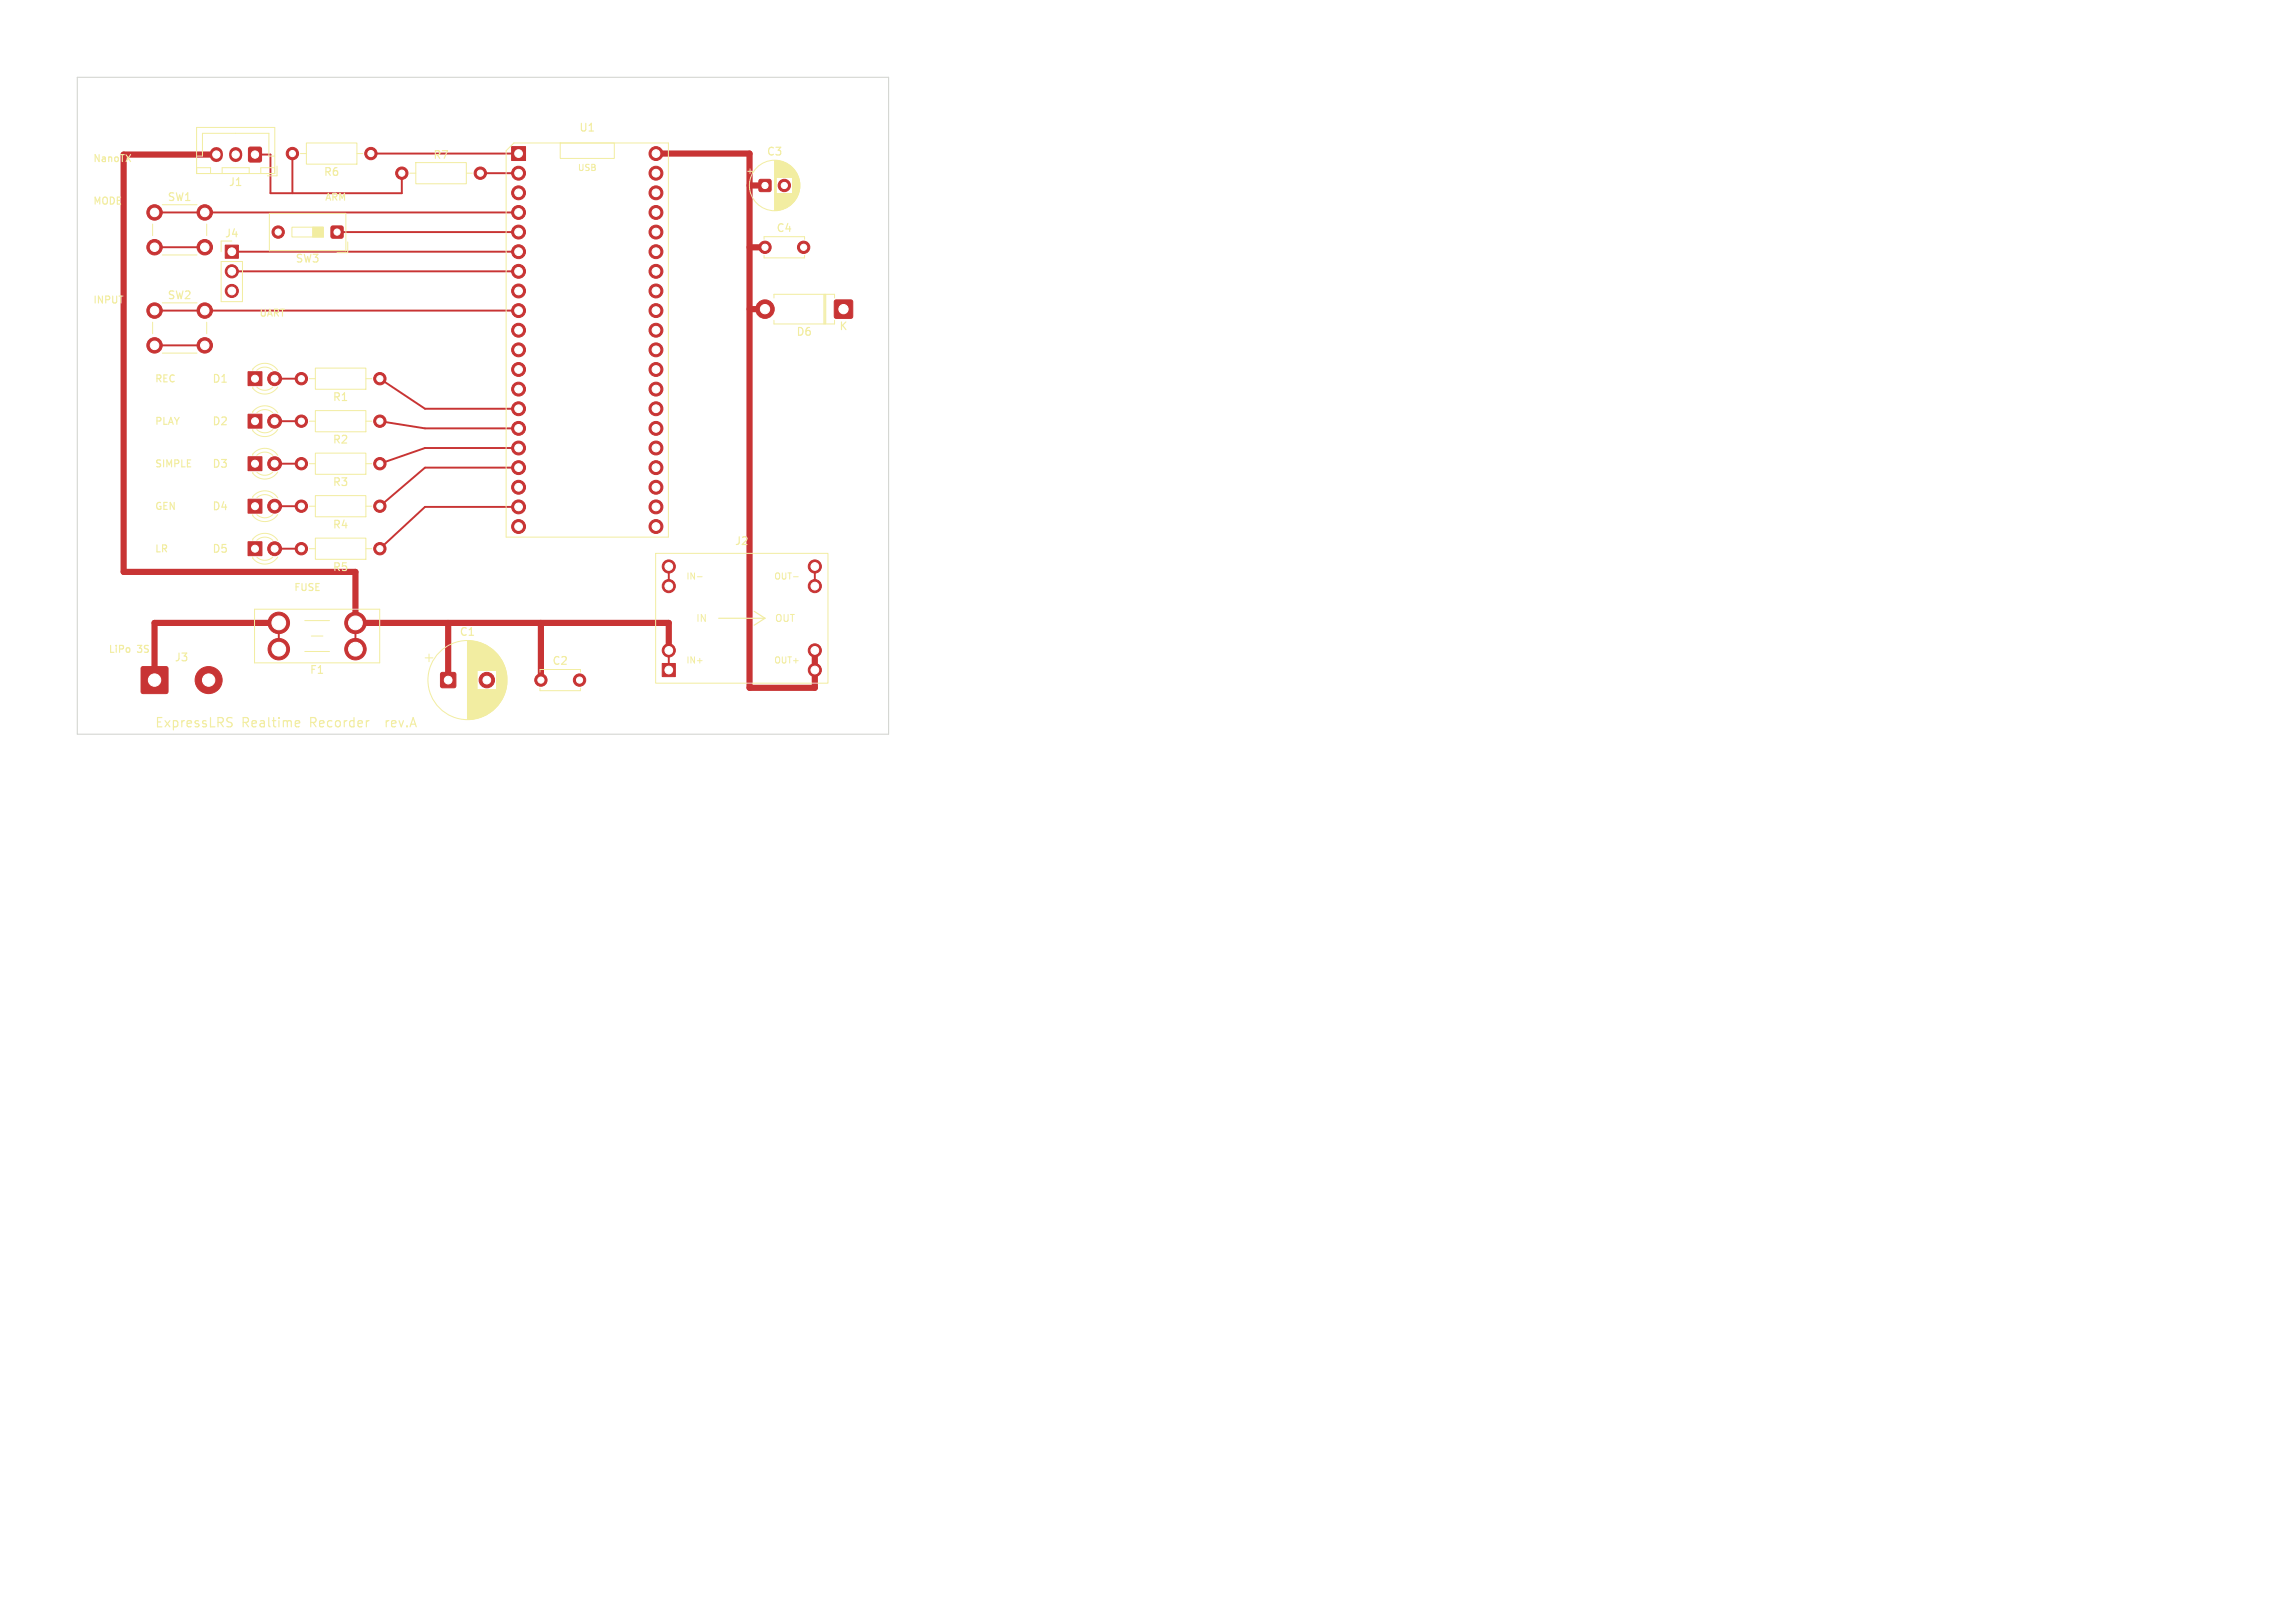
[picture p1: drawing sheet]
<svg xmlns="http://www.w3.org/2000/svg" width="297mm" height="210mm" viewBox="0 0 297 210" stroke-linecap="round" stroke-linejoin="round" font-family="sans-serif">
<defs><g id="words">
<g font-size="1.7" fill="#f2eda1">
<text x="20" y="94.3">ExpressLRS</text>
<text x="31.3" y="94.3">Realtime</text>
<text x="40.2" y="94.3">Recorder</text>
<text x="50.4" y="94.3">rev.A</text>
</g>
<g font-size="1.4" fill="#f2eda1">
<text x="74.9" y="17.2">U1</text>
<text x="41.8" y="23">R6</text>
<text x="56" y="20.8">R7</text>
<text x="99.1" y="20.3">C3</text>
<text x="21.6" y="26.2">SW1</text>
<text x="29.5" y="24.3">J1</text>
<text x="29" y="30.9">J4</text>
<text x="38.2" y="34.2">SW3</text>
<text x="100.4" y="30.2">C4</text>
<text x="21.6" y="38.9">SW2</text>
<text x="103" y="43.6">D6</text>
<text x="108.5" y="42.9">K</text>
<text x="27.4" y="49.7">D1</text>
<text x="43" y="52.1">R1</text>
<text x="27.4" y="55.2">D2</text>
<text x="43" y="57.6">R2</text>
<text x="27.4" y="60.7">D3</text>
<text x="43" y="63.1">R3</text>
<text x="27.4" y="71.7">D5</text>
<text x="27.4" y="66.2">D4</text>
<text x="43" y="68.6">R4</text>
<text x="95" y="70.7">J2</text>
<text x="43" y="74.1">R5</text>
<text x="59.4" y="82.5">C1</text>
<text x="22.5" y="85.8">J3</text>
<text x="40" y="87.4">F1</text>
<text x="71.4" y="86.2">C2</text>
</g>
<g font-size="1.3" fill="#f2eda1">
<text x="12" y="21.2">NanoTX</text>
<text x="12" y="26.7">MODE</text>
<text x="42" y="26.2">ARM</text>
<text x="12" y="39.5">INPUT</text>
<text x="33.5" y="41.2">UART</text>
<text x="20" y="49.7">REC</text>
<text x="20" y="55.2">PLAY</text>
<text x="20" y="60.7">SIMPLE</text>
<text x="20" y="66.2">GEN</text>
<text x="20" y="71.7">LR</text>
<text x="38" y="76.7">FUSE</text>
<text x="90" y="80.6">IN</text>
<text x="100.2" y="80.6">OUT</text>
<text x="14" y="84.7">LiPo</text>
<text x="17.8" y="84.7">3S</text>
</g>
<g font-size="1.1" fill="#f2eda1">
<text x="74.7" y="22.3">USB</text>
<text x="88.7" y="75.2">IN-</text>
<text x="100.1" y="75.2">OUT-</text>
<text x="88.7" y="86">IN+</text>
<text x="100.1" y="86">OUT+</text>
</g>
</g></defs>
<g fill="#c83434" stroke="#c83434" stroke-width=".13">
<path d="M18.3 86.3h.2h3h.2v.2v3v.2l-.2 .1h-3l-.2-.1v-.2v-3z"/>
<path d="M32.1 48.1h1.8v1.8h-1.8z"/>
<path d="M29.1 31.7h1.7v1.7h-1.7z"/>
<path d="M98.3 23.3l.2-.1 1.2 .1 .1 .2-.1 1.2-.1 .1-1.3-.1-.1-.1z"/>
<path d="M42.9 29.3l.2-.1 1.2 .1 .1 .2-.1 1.3h-.1h-1.3l-.1-.2z"/>
<path d="M32.2 19.1l.2-.1 1.4 .1v.2v1.4v.2l-.2 .1-1.4-.1-.1-.2v-1.4z"/>
<path d="M57.1 87.1l.1-.1h1.6l.1 .1 .1 .2v1.5l-.1 .1-.1 .1h-1.6l-.1-.1-.1-.1v-1.5z"/>
<path d="M32.1 53.6h1.8v1.8h-1.8z"/>
<path d="M32.1 59.1h1.8v1.8h-1.8z"/>
<path d="M108 38.9l.2-.1h1.9l.2 .1 .1 .2v1.9l-.1 .1-.2 .1h-1.9l-.2-.1v-.1v-1.9z"/>
<path d="M66.2 19h1.8v1.8h-1.8z"/>
<path d="M85.7 85.9h1.7v1.7h-1.7z"/>
<path d="M32.1 70.1h1.8v1.8h-1.8z"/>
<path d="M32.1 64.6h1.8v1.8h-1.8z"/>
<circle cx="27" cy="88" r="1.75"/>
<circle cx="49.2" cy="71" r=".8"/>
<circle cx="39" cy="71" r=".8"/>
<circle cx="35.5" cy="49" r=".9"/>
<circle cx="20" cy="27.5" r="1"/>
<circle cx="26.5" cy="27.5" r="1"/>
<circle cx="20" cy="32" r="1"/>
<circle cx="26.5" cy="32" r="1"/>
<circle cx="30" cy="35.1" r=".85"/>
<circle cx="30" cy="37.6" r=".85"/>
<circle cx="101.5" cy="24" r=".8"/>
<circle cx="36" cy="30" r=".8"/>
<circle cx="70" cy="88" r=".8"/>
<circle cx="75" cy="88" r=".8"/>
<circle cx="63" cy="88" r="1"/>
<circle cx="35.5" cy="54.5" r=".9"/>
<circle cx="49.2" cy="60" r=".8"/>
<circle cx="39" cy="60" r=".8"/>
<circle cx="52" cy="22.4" r=".8"/>
<circle cx="62.2" cy="22.4" r=".8"/>
<circle cx="35.5" cy="60" r=".9"/>
<circle cx="99" cy="40" r="1.2"/>
<circle cx="49.2" cy="49" r=".8"/>
<circle cx="39" cy="49" r=".8"/>
<circle cx="49.2" cy="65.5" r=".8"/>
<circle cx="39" cy="65.5" r=".8"/>
<circle cx="99" cy="32" r=".8"/>
<circle cx="104" cy="32" r=".8"/>
<circle cx="67.1" cy="22.4" r=".9"/>
<circle cx="67.1" cy="24.9" r=".9"/>
<circle cx="67.1" cy="27.5" r=".9"/>
<circle cx="67.1" cy="30" r=".9"/>
<circle cx="67.1" cy="32.6" r=".9"/>
<circle cx="67.1" cy="35.1" r=".9"/>
<circle cx="67.1" cy="37.6" r=".9"/>
<circle cx="67.1" cy="40.2" r=".9"/>
<circle cx="67.1" cy="42.7" r=".9"/>
<circle cx="67.1" cy="45.3" r=".9"/>
<circle cx="67.1" cy="47.8" r=".9"/>
<circle cx="67.1" cy="50.3" r=".9"/>
<circle cx="67.1" cy="52.9" r=".9"/>
<circle cx="67.1" cy="55.4" r=".9"/>
<circle cx="67.1" cy="58" r=".9"/>
<circle cx="67.1" cy="60.5" r=".9"/>
<circle cx="67.1" cy="63" r=".9"/>
<circle cx="67.1" cy="65.6" r=".9"/>
<circle cx="67.1" cy="68.1" r=".9"/>
<circle cx="84.9" cy="68.1" r=".9"/>
<circle cx="84.9" cy="65.6" r=".9"/>
<circle cx="84.9" cy="63" r=".9"/>
<circle cx="84.9" cy="60.5" r=".9"/>
<circle cx="84.9" cy="58" r=".9"/>
<circle cx="84.9" cy="55.4" r=".9"/>
<circle cx="84.9" cy="52.9" r=".9"/>
<circle cx="84.9" cy="50.3" r=".9"/>
<circle cx="84.9" cy="47.8" r=".9"/>
<circle cx="84.9" cy="45.3" r=".9"/>
<circle cx="84.9" cy="42.7" r=".9"/>
<circle cx="84.9" cy="40.2" r=".9"/>
<circle cx="84.9" cy="37.6" r=".9"/>
<circle cx="84.9" cy="35.1" r=".9"/>
<circle cx="84.9" cy="32.6" r=".9"/>
<circle cx="84.9" cy="30" r=".9"/>
<circle cx="84.9" cy="27.5" r=".9"/>
<circle cx="84.9" cy="24.9" r=".9"/>
<circle cx="84.9" cy="22.4" r=".9"/>
<circle cx="84.9" cy="19.9" r=".9"/>
<circle cx="86.6" cy="84.2" r=".85"/>
<circle cx="86.6" cy="73.3" r=".85"/>
<circle cx="86.6" cy="75.8" r=".85"/>
<circle cx="105.4" cy="84.2" r=".85"/>
<circle cx="105.4" cy="86.7" r=".85"/>
<circle cx="105.4" cy="73.3" r=".85"/>
<circle cx="105.4" cy="75.8" r=".85"/>
<circle cx="48" cy="19.9" r=".8"/>
<circle cx="37.8" cy="19.9" r=".8"/>
<circle cx="35.5" cy="71" r=".9"/>
<circle cx="20" cy="40.2" r="1"/>
<circle cx="26.5" cy="40.2" r="1"/>
<circle cx="20" cy="44.7" r="1"/>
<circle cx="26.5" cy="44.7" r="1"/>
<circle cx="49.2" cy="54.5" r=".8"/>
<circle cx="39" cy="54.5" r=".8"/>
<circle cx="46" cy="84" r="1.39"/>
<circle cx="46" cy="80.6" r="1.39"/>
<circle cx="36.1" cy="84" r="1.39"/>
<circle cx="36.1" cy="80.6" r="1.39"/>
<circle cx="35.5" cy="65.5" r=".9"/>
</g>
<path d="M28 19.9v.2M30.5 19.9v.2" fill="none" stroke="#c83434" stroke-width="1.7"/>
<path d="M84.9 19.9h12.1v69.1h8.4v-4.8M28 20h-12v54h30v6.6h40.6v3.6M97 24h2M97 32h2M97 40h2M36.1 80.6h-16.1v7.4M58 80.6v7.4M70 80.6v7.4" fill="none" stroke="#c83434" stroke-width=".8"/>
<g fill="none" stroke="#c83434" stroke-width=".25">
<path d="M37.8 19.9v5.1M48 19.9h19.1M20 27.5h47.1M20 32h6.5M30 35.1h37.1M30 32.6h37.1M33 20h2v5h17v-2.6M43.6 30h23.5M62.2 22.4h4.9M20 40.2h47.1M20 44.7h6.5M35.5 49h3.5"/>
<path d="M35.5 54.5h3.5M49.2 54.5l5.8 .9h12.1M49.2 49l5.8 3.9h12.1M67.1 58h-12.1l-5.8 2M35.5 60h3.5M35.5 65.5h3.5M35.5 71h3.5M67.1 60.5h-12.1l-5.8 5M67.1 65.6h-12.1l-5.8 5.4M86.6 73.3v2.5M105.4 73.3v2.5M36.1 80.6v3.4"/>
<path d="M46 80.6v3.4M86.6 84.2v2.5M105.4 84.2v2.5"/>
</g>
<path d="M97.6 79.1l1.4 .9M29.6 93.4l.3 .1 .1 .3-.2 .2h-.3M29.6 92.8l.4 .1M38.4 93.2l.3 .1 .1 .2-.6 .1M38.7 94h-.3M47.6 93.2h.2M93 80h6M99 80l-1.4 .9" fill="none" stroke="#f2eda1" stroke-width=".15"/>
<g fill="none" stroke="#f2eda1" stroke-width=".13">
<path d="M25.4 16.5h10.2v6h-10.2zM38.9 19.9h.7M39.6 18.5h6.6v2.7h-6.6zM46.2 19.9h.8M66.5 18.5h20v51h-21v-50zM72.5 18.5h7v2h-7zM19.7 29v1.5M21 33h4.5M21 26.5h4.5M21 39.2h4.5M25.4 20.2h.8v-2.9h8.6v2.9h.8M25.4 22.5v-.8h1.9v.8"/>
<path d="M26.7 29v1.5M28.6 31.2v1.4M28.6 33.8h2.8v5.2h-2.8zM28.7 22.5v-.8h3.5v.8M34.9 27.6h9.9v4.9h-9.9zM35.6 21.7h-1.9v.8M35.8 21.5v1.3h-1.2M37.8 29.4h4v1.3h-4zM40.5 29.4v1.3M45 31.3v1.4h-1.4M53 22.4h.8M53.8 21h6.5v2.8h-6.5z"/>
<path d="M60.3 22.4h.8M96.7 22.2h.7M97.1 21.8v.7M98.9 31v-.4h5.2v.4M98.9 33v.4h5.2v-.4M100.2 38.6v-.5h7.8v.5M100.2 20.8v6.4M100.3 20.8v6.4M100.4 20.8v6.4M100.5 20.8v2.2M100.5 25v2.2M100.6 20.8v2.2"/>
<path d="M100.6 25v2.2M100.7 20.8v2.2M100.7 25v2.2M100.8 20.8v2.2M100.8 25v2.2M100.9 20.8v2.2M100.9 25v2.2M101 20.9v2.1M101 25v2.2M101 25v2.1M101.1 20.9v2.1M101.1 25v2.1"/>
<path d="M101.2 20.9v2.1M101.2 25v2.1M101.3 20.9v2.1M101.3 25v2.1M101.3 21v2M101.3 25v2M101.4 21v2M101.4 25v2M101.5 21v2M101.5 25v2M101.6 21v2M101.6 25v2"/>
<path d="M101.6 21.1v1.9M101.6 25v1.9M101.7 21.1v1.9M101.7 25v1.9M101.8 21.1v1.9M101.8 25v1.9M101.8 21.2v1.8M101.8 25v1.8M101.9 21.2v1.8M101.9 25v1.8M102 21.3v1.7M102 25v1.7"/>
<path d="M102.1 21.3v1.7M102.1 25v1.7M102.1 21.4v1.6M102.1 25v1.6M102.2 21.4v1.6M102.2 25v1.6M102.3 21.5v1.5M102.3 25v1.5M102.4 21.6v1.4M102.4 25v1.5M102.4 25v1.4M102.5 21.7v1.3"/>
<path d="M102.5 25v1.3M102.6 21.7v4.6M102.6 21.8v4.4M102.7 21.8v4.4M102.7 21.9v4.2M102.8 22v4M102.8 22.1v3.8M102.9 22.1v3.8M102.9 22.2v3.6M103 22.2v3.6M103 22.3v3.4M103.1 22.4v3.2"/>
<path d="M103.1 22.5v3M103.2 22.6v2.8M103.2 22.7v2.7M103.2 22.7v2.6M103.3 22.8v2.4M103.3 22.9v2.2M103.4 23.1v1.8M103.4 23.2v1.6M103.5 23.4v1.2M103.5 23.6v.8M106.6 38.1v3.8M106.7 38.1v3.8"/>
<path d="M106.9 38.1v3.8M19.7 41.7v1.5M21 45.7h4.5M26.7 41.7v1.5M32.7 53.4v-.1a1.99 1.99 0 0 1 3.2 .1M32.7 55.6v.1a1.99 1.99 0 0 0 3.2-.1M32.7 58.9v-.1a1.99 1.99 0 0 1 3.2 .1M33.2 47.9a1.5 1.5 0 0 1 2.1 0M33.2 50.1a1.5 1.5 0 0 0 2.1 0M33.2 53.4a1.5 1.5 0 0 1 2.1 0M33.2 55.6a1.5 1.5 0 0 0 2.1 0M33.2 58.9a1.5 1.5 0 0 1 2.1 0"/>
<path d="M35.9 47.9a1.99 1.99 0 0 0-3.2-.1v.1M35.9 50.1a1.99 1.99 0 0 1-3.2 .1v-.1M40 49h.8M40 54.5h.8M40.8 58.6h6.5v2.8h-6.5zM40.8 47.6h6.5v2.8h-6.5zM40.8 53.1h6.5v2.8h-6.5zM47.3 49h.8M47.3 54.5h.8M100.2 41.4v.5h7.8v-.5M32.7 69.9v-.1a1.99 1.99 0 0 1 3.2 .1M32.7 72.1v.1a1.99 1.99 0 0 0 3.2-.1"/>
<path d="M32.7 66.6v.1a1.99 1.99 0 0 0 3.2-.1M32.9 78.8h16.2v7h-16.2zM33.2 61.1a1.5 1.5 0 0 0 2.1 0M33.2 69.9a1.5 1.5 0 0 1 2.1 0M33.2 72.1a1.5 1.5 0 0 0 2.1 0M33.2 64.4a1.5 1.5 0 0 1 2.1 0M33.2 66.6a1.5 1.5 0 0 0 2.1 0M35.9 61.1a1.99 1.99 0 0 1-3.2 .1v-.1M35.9 64.4a1.99 1.99 0 0 0-3.2-.1v.1M40 71h.8M40 60h.8M40 65.5h.8"/>
<path d="M40.8 69.6h6.5v2.8h-6.5zM40.8 64.1h6.5v2.8h-6.5zM47.3 71h.8M47.3 60h.8M47.3 65.5h.8M84.8 71.6h22.3v16.8h-22.3zM90.3 74.6h.6M102.7 74.6h.6M39.4 80.3h3.2M39.4 84.3h3.2M40.3 82.3h1.5M55 85.1h1"/>
<path d="M55.5 84.6v1M60.5 82.9v10.2M60.6 82.9v10.2M60.7 82.9v10.2M60.8 82.9v10.2M60.9 82.9v10.2M61 82.9v10.2M61.1 83v10M61.2 83v10M61.3 83v10M61.4 83v10M61.5 83v10"/>
<path d="M61.6 83v10M61.7 83.1v9.8M61.8 83.1v3.7M61.8 89.2v3.7M61.9 83.1v3.7M61.9 89.2v3.7M62 83.1v3.7M62 89.2v3.7M62 83.2v3.6M62 89.2v3.6M62.1 83.2v3.6M62.1 89.2v3.6"/>
<path d="M62.2 83.2v3.6M62.2 89.2v3.6M62.3 83.2v3.6M62.3 89.2v3.6M62.3 83.3v3.5M62.3 89.2v3.5M62.4 83.3v3.5M62.4 89.2v3.5M62.5 83.3v3.5M62.5 89.2v3.5M62.6 83.4v3.4M62.6 89.2v3.4"/>
<path d="M62.7 83.4v3.4M62.7 89.2v3.4M62.8 83.5v3.3M62.8 89.2v3.3M62.9 83.5v3.3M62.9 89.2v3.3M63 83.6v3.2M63 89.2v3.2M63.1 83.6v3.2M63.1 89.2v3.2M63.1 83.7v3.1M63.1 89.2v3.1"/>
<path d="M63.2 83.7v3.1M63.2 89.2v3.1M63.3 83.7v3.1M63.3 89.2v3.1M63.3 83.8v3M63.3 89.2v3M63.4 83.8v3M63.4 89.2v3M63.5 83.9v2.9M63.5 89.2v2.9M63.6 84v2.8M63.6 89.2v2.9"/>
<path d="M63.6 89.2v2.8M63.7 84v2.8M63.7 89.2v2.8M63.7 84.1v2.7M63.7 89.2v2.7M63.8 84.1v2.7M63.8 89.2v2.7M63.9 84.2v2.6M63.9 89.2v2.6M64 84.3v2.5M64 89.2v2.5M64.1 84.4v2.4"/>
<path d="M64.1 89.2v2.4M64.2 84.5v2.3M64.2 89.2v2.3M64.3 84.6v6.8M64.3 84.7v6.6M64.4 84.7v6.6M64.5 84.8v6.4M64.5 84.9v6.2M64.6 84.9v6.2M64.6 85v6M64.7 85.1v5.8M64.7 85.2v5.6"/>
<path d="M64.8 85.2v5.6M64.8 85.3v5.4M64.9 85.4v5.2M64.9 85.5v5M65 85.6v4.8M65.1 85.7v4.6M65.1 85.8v4.4M65.1 85.9v4.2M65.2 86v4M65.2 86.1v3.8M65.3 86.2v3.6M65.3 86.3v3.4"/>
<path d="M65.3 86.4v3.2M65.4 86.5v3M65.4 86.6v2.8M65.5 86.8v2.4M65.5 86.9v2.2M65.5 87.1v1.8M65.6 87.4v1.2M69.9 87v-.4h5.2v.4M69.9 89v.4h5.2v-.4M90.3 85.5h.6"/>
<circle cx="100.2" cy="24" r="3.3"/>
<circle cx="60.5" cy="88" r="5.1"/>
</g>
<path d="M40.5 29.4h1.3v1.3h-1.3z" fill="#f2eda1" stroke="#f2eda1" stroke-width=".13"/>
<path d="M10 10h105v85h-105z" fill="none" stroke="#d0d2cd" stroke-width=".13"/>
<g fill="#fff" stroke="#fff" stroke-width=".13">
<circle cx="20" cy="88" r=".8"/>
<circle cx="27" cy="88" r=".8"/>
<circle cx="49.2" cy="71" r=".4"/>
<circle cx="39" cy="71" r=".4"/>
<circle cx="33" cy="49" r=".45"/>
<circle cx="35.5" cy="49" r=".45"/>
<circle cx="20" cy="27.5" r=".55"/>
<circle cx="26.5" cy="27.5" r=".55"/>
<circle cx="20" cy="32" r=".55"/>
<circle cx="26.5" cy="32" r=".55"/>
<circle cx="30" cy="32.6" r=".5"/>
<circle cx="30" cy="35.1" r=".5"/>
<circle cx="30" cy="37.7" r=".5"/>
<circle cx="99" cy="24" r=".4"/>
<circle cx="101.5" cy="24" r=".4"/>
<circle cx="43.6" cy="30" r=".4"/>
<circle cx="36" cy="30" r=".4"/>
<circle cx="111" cy="91" r="1.6"/>
<circle cx="70" cy="88" r=".4"/>
<circle cx="75" cy="88" r=".4"/>
<circle cx="33" cy="20" r=".47"/>
<circle cx="30.5" cy="20" r=".47"/>
<circle cx="28" cy="20" r=".47"/>
<circle cx="58" cy="88" r=".5"/>
<circle cx="63" cy="88" r=".5"/>
<circle cx="33" cy="54.5" r=".45"/>
<circle cx="35.5" cy="54.5" r=".45"/>
<circle cx="49.2" cy="60" r=".4"/>
<circle cx="39" cy="60" r=".4"/>
<circle cx="14" cy="91" r="1.6"/>
<circle cx="52" cy="22.4" r=".4"/>
<circle cx="62.2" cy="22.4" r=".4"/>
<circle cx="33" cy="60" r=".45"/>
<circle cx="35.5" cy="60" r=".45"/>
<circle cx="109.2" cy="40" r=".6"/>
<circle cx="99" cy="40" r=".6"/>
<circle cx="49.2" cy="49" r=".4"/>
<circle cx="39" cy="49" r=".4"/>
<circle cx="49.2" cy="65.5" r=".4"/>
<circle cx="39" cy="65.5" r=".4"/>
<circle cx="99" cy="32" r=".4"/>
<circle cx="104" cy="32" r=".4"/>
<circle cx="67.1" cy="19.9" r=".5"/>
<circle cx="67.1" cy="22.4" r=".5"/>
<circle cx="67.1" cy="25" r=".5"/>
<circle cx="67.1" cy="27.5" r=".5"/>
<circle cx="67.1" cy="30" r=".5"/>
<circle cx="67.1" cy="32.6" r=".5"/>
<circle cx="67.1" cy="35.1" r=".5"/>
<circle cx="67.1" cy="37.7" r=".5"/>
<circle cx="67.1" cy="40.2" r=".5"/>
<circle cx="67.1" cy="42.7" r=".5"/>
<circle cx="67.1" cy="45.3" r=".5"/>
<circle cx="67.1" cy="47.8" r=".5"/>
<circle cx="67.1" cy="50.4" r=".5"/>
<circle cx="67.1" cy="52.9" r=".5"/>
<circle cx="67.1" cy="55.4" r=".5"/>
<circle cx="67.1" cy="58" r=".5"/>
<circle cx="67.1" cy="60.5" r=".5"/>
<circle cx="67.1" cy="63.1" r=".5"/>
<circle cx="67.1" cy="65.6" r=".5"/>
<circle cx="67.1" cy="68.1" r=".5"/>
<circle cx="84.9" cy="68.1" r=".5"/>
<circle cx="84.9" cy="65.6" r=".5"/>
<circle cx="84.9" cy="63.1" r=".5"/>
<circle cx="84.9" cy="60.5" r=".5"/>
<circle cx="84.9" cy="58" r=".5"/>
<circle cx="84.9" cy="55.4" r=".5"/>
<circle cx="84.9" cy="52.9" r=".5"/>
<circle cx="84.9" cy="50.4" r=".5"/>
<circle cx="84.9" cy="47.8" r=".5"/>
<circle cx="84.9" cy="45.3" r=".5"/>
<circle cx="84.9" cy="42.7" r=".5"/>
<circle cx="84.9" cy="40.2" r=".5"/>
<circle cx="84.9" cy="37.7" r=".5"/>
<circle cx="84.9" cy="35.1" r=".5"/>
<circle cx="84.9" cy="32.6" r=".5"/>
<circle cx="84.9" cy="30" r=".5"/>
<circle cx="84.9" cy="27.5" r=".5"/>
<circle cx="84.9" cy="25" r=".5"/>
<circle cx="84.9" cy="22.4" r=".5"/>
<circle cx="84.9" cy="19.9" r=".5"/>
<circle cx="111" cy="14" r="1.6"/>
<circle cx="86.6" cy="84.2" r=".5"/>
<circle cx="86.6" cy="86.7" r=".5"/>
<circle cx="86.6" cy="73.3" r=".5"/>
<circle cx="86.6" cy="75.8" r=".5"/>
<circle cx="105.4" cy="84.2" r=".5"/>
<circle cx="105.4" cy="86.7" r=".5"/>
<circle cx="105.4" cy="73.3" r=".5"/>
<circle cx="105.4" cy="75.8" r=".5"/>
<circle cx="48" cy="19.9" r=".4"/>
<circle cx="37.8" cy="19.9" r=".4"/>
<circle cx="33" cy="71" r=".45"/>
<circle cx="35.5" cy="71" r=".45"/>
<circle cx="20" cy="40.2" r=".55"/>
<circle cx="26.5" cy="40.2" r=".55"/>
<circle cx="20" cy="44.7" r=".55"/>
<circle cx="26.5" cy="44.7" r=".55"/>
<circle cx="14" cy="14" r="1.6"/>
<circle cx="49.2" cy="54.5" r=".4"/>
<circle cx="39" cy="54.5" r=".4"/>
<circle cx="46" cy="84" r=".89"/>
<circle cx="46" cy="80.6" r=".89"/>
<circle cx="36.1" cy="84" r=".89"/>
<circle cx="36.1" cy="80.6" r=".89"/>
<circle cx="33" cy="65.5" r=".45"/>
<circle cx="35.5" cy="65.5" r=".45"/>
</g>
<use href="#words"/>
</svg>
